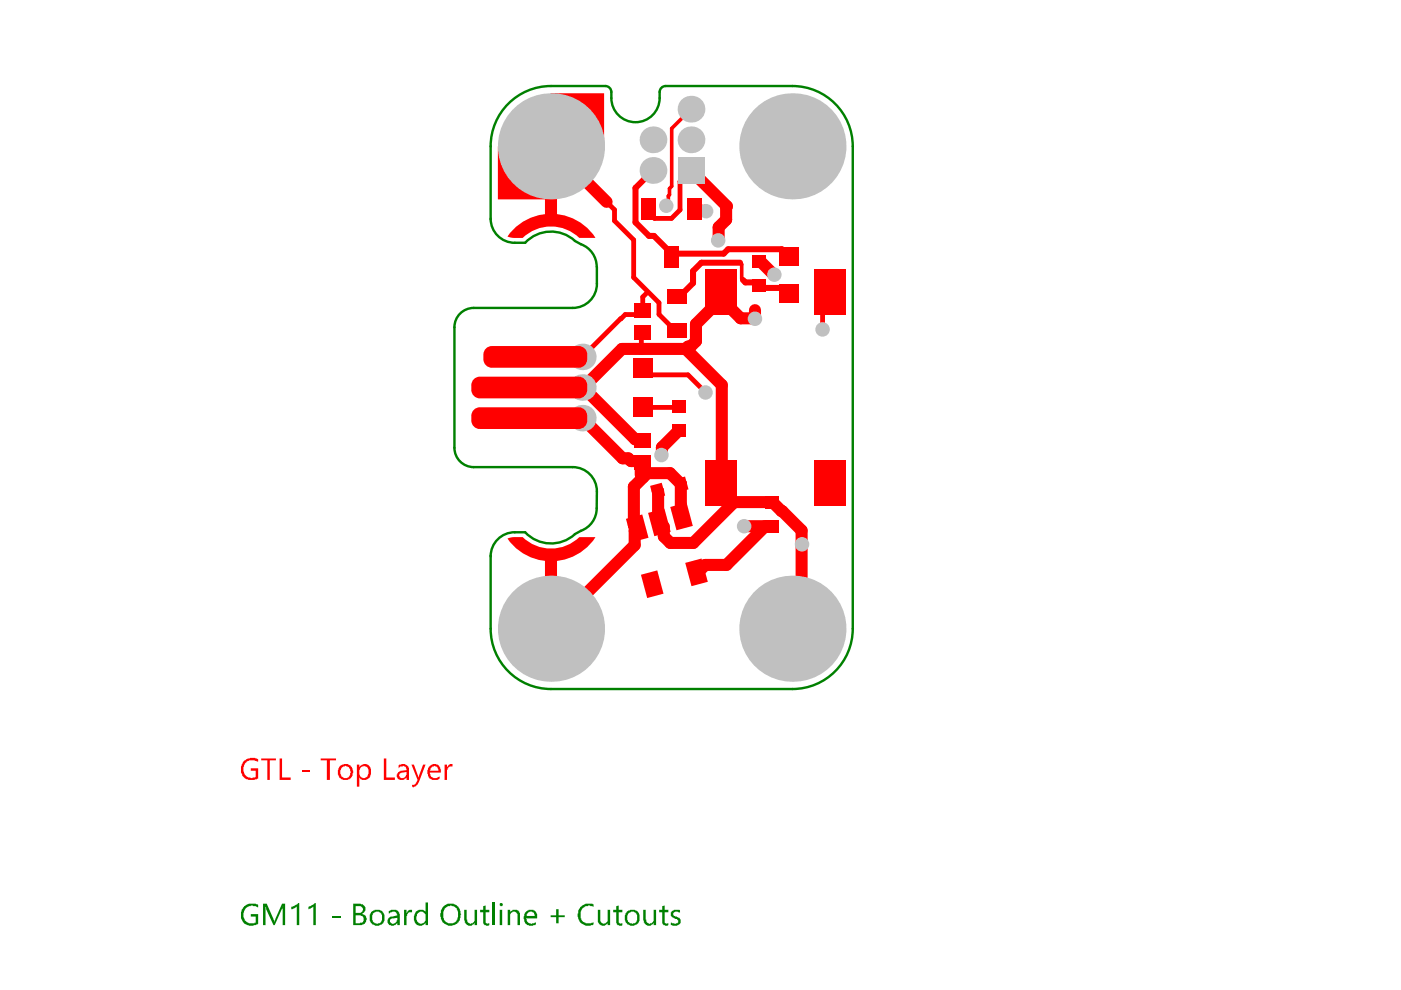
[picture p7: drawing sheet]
<svg xmlns="http://www.w3.org/2000/svg" width="297mm" height="210mm" viewBox="0 0 297 210" stroke-linecap="round" stroke-linejoin="round" font-family="sans-serif">
<g fill="none" stroke="#008000" stroke-width=".51">
<path d="M116.8 18.2h11.5M129.6 19.5v1.3M139.9 19.5v1.3M141.1 18.2h26.9M104 31v15.5M180.8 31v102.3M109.1 51.5h2.2M121.9 51.1l1.3 .7M126.5 56.6v3.6M96.3 69.4v25.5M100.4 65.3h21M100.4 99h21"/>
<path d="M104 117.8v15.5M109.1 112.9h2.2M123.2 112.5l-1.3 .7M126.5 104.2v3.6M168 146.1h-51.2"/>
</g>
<g fill="#008000">
<path d="M51.7 192.1h.2a2.77 2.77 0 0 1 2.8-.2v.5l-.6-.3a1.9 1.9 0 0 0-2.4 1.2 1.6 1.6 0 0 0 .6 2.1 1.95 1.95 0 0 0 1.9 .2v-1.3h-1v-.5h1.5v2.1h-.1a2.13 2.13 0 0 1-2.1 .2 2.22 2.22 0 0 1-1.4-2.7l.1-.5z"/>
<path d="M55.8 191.6h.8l1.5 3.8h.1l1.6-3.8h.7v4.5h-.6v-3.7l.2-.1h-.2v.3h-.1l-1.6 3.5h-.2l-1.7-3.8v3.8h-.5z"/>
<path d="M61.8 192.3l.6-.2v-.1l.7-.3 .1-.2h.2v4.6h-.5v-3.8l-.9 .5h-.2z"/>
<path d="M65.4 192.3l.5-.2v-.1l.7-.3 .1-.2h.3v4.6h-.6v-3.8l-.9 .5h-.1z"/>
<path d="M70.3 194.2h1.9v.4h-1.9z"/>
<path d="M85.7 192.9h.5v.7h.1a.76 .76 0 0 1 1.1-.7v.5a.76 .76 0 0 0-1.1 .8h-.1v1.9h-.5z"/>
<path d="M98.4 192.9h.5v2.1h.2a.89 .89 0 0 0 .6 .9l.5-.1 .4-.6v-2.3h.5v3.2h-.5v-.5a1.08 1.08 0 0 1-1.2 .7 1.08 1.08 0 0 1-.9-1.1l-.1-.1z"/>
<path d="M102.4 192.1l.6-.1v.9h.7v.5h-.7v2.2l.4 .2v.1l.3-.1v.3a.85 .85 0 0 1-.8 .1 .85 .85 0 0 1-.5-.8v-2h-.6v-.5h.6z"/>
<path d="M104.4 191.3h.5v4.8h-.5z"/>
<path d="M107.6 192.9h.6v.5a1.13 1.13 0 0 1 1.3-.5 1.13 1.13 0 0 1 .7 1.3v1.9h-.5v-1.8a.79 .79 0 0 0-.4-1 .79 .79 0 0 0-1 .4l-.1 .1v2.3h-.6z"/>
<path d="M117.9 192.8h.5v1.3h1.3v.4h-1.3v1.3h-.5v-1.3h-1.2v-.4h1.2z"/>
<path d="M123 192.4l.1-.1a2.34 2.34 0 0 1 2.7-.6v.6l-.5-.2a1.77 1.77 0 0 0-1.9 .7l-.2 .4a2.46 2.46 0 0 0 .3 2.2h.1a1.96 1.96 0 0 0 2.2 .1v.5a2.27 2.27 0 0 1-3.3-1.8v-.5h.1a1.32 1.32 0 0 1 .4-1.3z"/>
<path d="M126.8 192.9h.5v2.1a.73 .73 0 0 0 .4 .7 .73 .73 0 0 0 .9-.2l.2-.1v-2.5h.6v3.2h-.6v-.5a1 1 0 0 1-.8 .7 1 1 0 0 1-1-.5l-.2-.3z"/>
<path d="M130.7 192.1l.5-.1v.9h.8v.5h-.8v2.2l.4 .2v.1l.4-.1-.2 .5-.9-.2-.1-.3h-.1v-2.4h-.7v-.5h.7z"/>
<path d="M136.4 192.9h.5v2.1h.1a.89 .89 0 0 0 .7 .9l.5-.1 .4-.6v-2.3h.5v3.2h-.5v-.5a1.08 1.08 0 0 1-1.2 .7 1.08 1.08 0 0 1-.9-1.1l-.1-.1z"/>
<path d="M140.4 192.1l.5-.1v.9h.8v.5h-.8v2.2l.4 .2v.1l.4-.1v.3a.85 .85 0 0 1-.9 .1 .85 .85 0 0 1-.4-.8v-2h-.6v-.5h.6z"/>
<path d="M142.2 193.4h.2a1.32 1.32 0 0 1 1.8-.4v.6l-.4-.2a.6 .6 0 0 0-.9 0 .6 .6 0 0 0 0 .8h.2v.1a1.11 1.11 0 0 1 1.2 1.2v.1a1.42 1.42 0 0 1-2.1 .4v-.5l.3 .3h.5v.1h.3v-.1a.46 .46 0 0 0 .5-.5 .46 .46 0 0 0-.5-.5l-.2-.1a.96 .96 0 0 1-.9-1.3z"/>
<path d="M75.4 192.1v1.5h.7a.77 .77 0 0 0 .7-.5 .77 .77 0 0 0-.1-.8zM75.4 194.1v1.7h.9v-.2a.78 .78 0 0 0 .8-.5 .78 .78 0 0 0-.3-.9zM74.9 191.6h1.5l.3 .1a1.05 1.05 0 0 1 .5 1.7l-.5 .4h.1a1.06 1.06 0 0 1 .8 1.4l-.2 .7-.7 .2h-1.8z"/>
<path d="M79 193.7a1.6 1.6 0 0 0 .6 2.1 1.1 1.1 0 0 0 1.1-.3 1.1 1.1 0 0 0 .3-1.2 1.02 1.02 0 0 0-1.4-.9zM78.7 193.4l.1-.1a1.93 1.93 0 0 1 2.3 0 2.26 2.26 0 0 1-.1 2.7h-.1a1.6 1.6 0 0 1-1.9 0 1.6 1.6 0 0 1-.6-1.7v-.4z"/>
<path d="M82.7 195a.75 .75 0 0 0 .5 .8 .75 .75 0 0 0 .9-.4l.1-.8-1.1 .1zM82.4 193.2a1.77 1.77 0 0 1 2.2 .2l.2 .4v2.3h-.6v-.5a1.06 1.06 0 0 1-1.5 .6 1.06 1.06 0 0 1-.3-1.6l.4-.3 1.4-.2-.1-.3a.69 .69 0 0 0-1.2-.4l-.5 .3z"/>
<path d="M88.1 193.3h.2a1.27 1.27 0 0 1 1.9 .1v-2.1h.5v4.8h-.5v-.5a1.33 1.33 0 0 1-1.4 .7 1.33 1.33 0 0 1-1-1.2v-.9zM88.4 193.8v.3a1.29 1.29 0 0 0 .8 1.8l.8-.3 .1-.4h.1v-1.1a.97 .97 0 0 0-.7-.8 .97 .97 0 0 0-1 .4z"/>
<path d="M94.3 192.6a2.76 2.76 0 0 0 .2 2.9 1.73 1.73 0 0 0 2.4-.4 2.45 2.45 0 0 0-.4-2.8l-.4-.2a1.71 1.71 0 0 0-1.8 .5zM94 192.1a2.16 2.16 0 0 1 3.5 .8l.1 .4a3.2 3.2 0 0 1-.5 2.3 2.24 2.24 0 0 1-3.4-.2v-.2a2.29 2.29 0 0 1-.1-2.3z"/>
<path d="M106 191.6a.38 .38 0 0 1 .5-.1 .38 .38 0 0 1 .1 .5 .38 .38 0 0 1-.5 .1 .38 .38 0 0 1-.1-.5zM106 192.9h.5v3.2h-.5z"/>
<path d="M111.7 193.8v.4h-.2h1.9a.83 .83 0 0 0-.5-.8 .83 .83 0 0 0-1 .2zM111.3 193.6l.2-.3a1.34 1.34 0 0 1 1.5-.4 1.34 1.34 0 0 1 .9 1.2v.6h-2.4l.2 .1a1.02 1.02 0 0 0 1.4 1l.5-.3v.5a1.69 1.69 0 0 1-2.4-.6l-.2-1.1z"/>
<path d="M133.1 193.8v.1a1.29 1.29 0 0 0 .5 1.9h.2a1.12 1.12 0 0 0 1.1-.4 1.12 1.12 0 0 0 .2-1.2 .94 .94 0 0 0-.6-.8 .94 .94 0 0 0-1 .2zM132.9 193.3a1.87 1.87 0 0 1 2.6 .3v.1a1.96 1.96 0 0 1-.6 2.3 1.66 1.66 0 0 1-2-.2 1.66 1.66 0 0 1-.3-2z"/>
</g>
<g fill="none" stroke="#008000" stroke-width=".51">
<path d="M116.8 18.2a12.8 12.8 0 0 0-12.8 12.8M128.3 18.2a1.28 1.28 0 0 1 1.3 1.3M141.1 18.2a1.28 1.28 0 0 0-1.2 1.3M168 18.2a12.8 12.8 0 0 1 12.8 12.8M129.6 20.8a5.1 5.1 0 0 0 5.1 5.1 5.1 5.1 0 0 0 5.2-5.1M104 46.4a5.1 5.1 0 0 0 5.1 5.1M121.9 51.1a7.5 7.5 0 0 0-10.6 .4M123.2 51.8a5.1 5.1 0 0 1 3.3 4.8M100.4 65.3a4.1 4.1 0 0 0-4.1 4.1M126.6 60.2a5.1 5.1 0 0 1-5.2 5.1M96.3 94.9a4.1 4.1 0 0 0 4.1 4.1M121.4 99a5.1 5.1 0 0 1 5.1 5.2"/>
<path d="M109.1 112.8a5.1 5.1 0 0 0-5.1 5.2M111.3 112.9a7.5 7.5 0 0 0 10.6 .4M126.5 107.8a5.1 5.1 0 0 1-3.3 4.7M104 133.3a12.8 12.8 0 0 0 12.8 12.8M180.8 133.3a12.8 12.8 0 0 1-12.8 12.8"/>
</g>
<g fill="#f00">
<path d="M107.6 114.2l1.3-.3h1.9a8.6 8.6 0 0 0 12 0h3.5a11.2 11.2 0 0 1-18.7 .3z"/>
<path d="M109.4 48.1a11.2 11.2 0 0 1 16.9 2.3h-3.5a8.6 8.6 0 0 0-12 .1h-1.9l-1.3-.4z"/>
<path d="M105.6 31l11.2-11.2h11.3v11.7l-10.8 10.8h-11.7z"/>
</g>
<path d="M146.5 36.1l-2.3 2.4v6l-1.8 1.8h-3.6l-1.2-1.2v-.8M134.4 58.8l5.3 5.4v2.5l3.4 3.3h.5M136.3 70.4l-.3-.5v4.1" fill="none" stroke="#f00" stroke-width="1"/>
<path d="M138.4 36.1l-3.7 3.7v7.4l2.9 2.8h1l3.8 3.8M142.4 53.8h11l1-1h11.4l1.6 1.5M142.4 53.8v.7M156.9 55.7h-8.2l-1.8 1.8v2.5l-2.8 2.9h-.5M157.5 59.3l.5 .6h2.2l1.2 1.2h4.5l1.2 1.1h.3" fill="none" stroke="#f00" stroke-width="1.3"/>
<path d="M147.3 44.3v.4l2.4 .1M160.8 55.4h.4l3 2.8M152.9 63.4l-5.3 5.3v3.6l-1.2 1.2h-.5l-.5 .5M160.1 65.8v1.7M112.2 82.2h11.3M139.4 104l.1 6.5 1.2 1.2v2l1.4 1.4h4.9l8.7-8.6h8M144.5 109.5l-.1-.1v-6.8l-2.3-2.3h-4.8l-2.9 2.9v8.1l.7 .7-.5 .6v3l-17.8 17.7M155 104.5v2M147.7 121.4l.1 .2" fill="none" stroke="#f00" stroke-width="2.6"/>
<path d="M142.4 39.5l-.5 .5v1.3l-.2 .2v1.7l-.4 .4M156.9 55.7l.4 .4v3l.2 .2" fill="none" stroke="#f00" stroke-width=".77"/>
<circle cx="147.8" cy="121.6" r="1.28" fill="#f00"/>
<g fill="none" stroke="#f00" stroke-width="2.6">
<path d="M116.8 31l11.8 11.8M116.8 33.9v12.5M146.5 36.1l7.6 7.6-.1 .2v2.7l-1.6 1.6-.1 2.8M136 74h-4.1l-8.2 8.2M145.4 74l7.6 7.6v20.8l-.1 .1 2.1 2M152.9 61.8v1.6l4.1 4.1 3.1 .1M112.2 88.7h11.3l8.5 8.5h1.2l.6 .6h2.2l.3 .2-.5 .3v2.4M123.5 82.2h.2M123.7 82.2l11 11h1.1l.2 .2M144 91.4l-3.7 3.5-.1 1.6M116.8 118v15.3M157.8 111.6h5.9"/>
<path d="M162.2 111.6l-8.2 8.2h-4.5l-1.7 1.8M163.8 106.5l6.2 6v18.9l-2 1.9"/>
</g>
<path d="M128.6 42.8l1.7 1.7v2.3l4.1 4.1v7.9M136 66.3l-.4 .4h-3l-9.1 9M136.3 77.9l.1 .2h1.2v1.1l.2 .3h8.1l3.7 3.7M137.1 62.1l-.8 .9v3.2M175.9 61.8l-1.5 1.6v6.4M136 93.4h.3M144 86.3l-.2 .1h-7.5" fill="none" stroke="#f00" stroke-width="1"/>
<circle cx="158" cy="111.6" r="1.28" fill="#f00"/>
<path d="M146.3 23.4l-3.9 3.8v12.3" fill="none" stroke="#f00" stroke-width=".77"/>
<path d="M136 74h9.4" fill="none" stroke="#f00" stroke-width="2.6"/>
<g fill="#f00">
<path d="M51.5 161.6l.1-.1a2.69 2.69 0 0 1 3.1-.6v.6a3.2 3.2 0 0 0-2.2-.2 2.01 2.01 0 0 0 .3 3.5l.8 .2v-.2l.6-.1v-1.3h-1v-.5h1.5v2.1a2.22 2.22 0 0 1-1.9 .4 2.27 2.27 0 0 1-1.4-3.4z"/>
<path d="M55.4 160.8h3.1v.4h-1.3v4.2h-.5v-4.2h-1.3z"/>
<path d="M59.3 160.8h.5v4h1.8v.6h-2.3z"/>
<path d="M64 163.3h1.7v.4h-1.7z"/>
<path d="M68 160.8h3.2v.4h-1.3v4.2h-.6v-4.2h-1.3z"/>
<path d="M81.4 160.8h.5v4h1.8v.6h-2.3z"/>
<path d="M87.2 162.1h.6l1 2.7 .9-2.7h.5l-1.7 4.2a.7 .7 0 0 1-.7 .5v.1h-.3l-.1-.5h.5l.6-1z"/>
<path d="M94.3 162.1h.5v.7l.1-.3a1.05 1.05 0 0 1 1-.5v.6v-.1a.97 .97 0 0 0-1.1 1.2v1.7h-.5z"/>
<path d="M72.4 162.8a1.56 1.56 0 0 0 .3 2 1.04 1.04 0 0 0 1.5-.9l.2-.1v-.3h-.2a1.02 1.02 0 0 0-1.4-1zM71.9 162.6a1.64 1.64 0 0 1 2.7 .2l.2 .5a1.61 1.61 0 0 1-.8 1.9 1.62 1.62 0 0 1-1.9-.2 1.62 1.62 0 0 1-.3-1.8z"/>
<path d="M75.7 162.1h.5v.5a1.26 1.26 0 0 1 2.2 0h.1a2.13 2.13 0 0 1-.6 2.6 1.21 1.21 0 0 1-1.7-.4v2h-.5zM76.3 162.9l-.1 1.3a.96 .96 0 0 0 1.5 .5 1.58 1.58 0 0 0-.1-2.2l-.5-.1v.1h-.4z"/>
<path d="M84.8 163.9v.3h-.2a.72 .72 0 0 0 .7 .8 .72 .72 0 0 0 .8-.7h.1v-.6zM84.5 162.2a1.61 1.61 0 0 1 2.1 .3v.3h.1v2.6h-.5v-.6a1.12 1.12 0 0 1-1.2 .5 1.12 1.12 0 0 1-.9-1l.1-.4 .7-.5 1.3-.1-.1-.7-.6-.2-.1 .1a.7 .7 0 0 0-.9 .4z"/>
<path d="M91.3 162.9l-.2 .5h1.9v-.2a.92 .92 0 0 0-1.6-.4zM90.9 162.6a1.82 1.82 0 0 1 1.9-.5l.5 .7 .2 1h-2.4a1.09 1.09 0 0 0 .6 1.1 1.09 1.09 0 0 0 1.3-.2l.2-.1v.5a2.05 2.05 0 0 1-2.2-.1v-.2a2.02 2.02 0 0 1-.1-2.2z"/>
</g>
<g fill="#c0c0c0">
<circle cx="164.2" cy="58.2" r="1.54"/>
<circle cx="141.3" cy="43.6" r="1.54"/>
<circle cx="108.9" cy="82.2" r="1.54"/>
<circle cx="152.3" cy="51" r="1.54"/>
<circle cx="140.2" cy="96.5" r="1.54"/>
<circle cx="170.1" cy="115.4" r="1.54"/>
<circle cx="149.6" cy="83.2" r="1.54"/>
<circle cx="160.1" cy="67.6" r="1.54"/>
<circle cx="149.7" cy="44.8" r="1.54"/>
<circle cx="157.8" cy="111.6" r="1.54"/>
<circle cx="174.4" cy="69.8" r="1.54"/>
<circle cx="116.8" cy="133.3" r="11.3"/>
<circle cx="168" cy="133.3" r="11.3"/>
<circle cx="123.5" cy="88.7" r="2.81"/>
<circle cx="123.5" cy="82.2" r="2.81"/>
<circle cx="123.5" cy="75.7" r="2.81"/>
<circle cx="138.4" cy="36.1" r="2.84"/>
<circle cx="116.8" cy="31" r="11.3"/>
<circle cx="168" cy="31" r="11.3"/>
<circle cx="138.4" cy="29.6" r="2.84"/>
<circle cx="146.5" cy="29.6" r="2.84"/>
<circle cx="146.5" cy="23.1" r="2.84"/>
</g>
<path d="M143.7 33.3h5.6v5.7h-5.6z" fill-rule="evenodd" fill="#c0c0c0"/>
<g fill="#f00">
<path d="M165.3 60.3h4.1v3.9h-4.1z" fill-rule="evenodd"/>
<path d="M165.3 52.4h4.1v3.9h-4.1z" fill-rule="evenodd"/>
<path d="M99.9 81.7l1.8-1.8h21l1.8 1.8v1l-1.8 1.8h-21l-1.8-1.8z" fill-rule="evenodd"/>
<path d="M99.9 88.2l1.8-1.8h21l1.8 1.8v1l-1.8 1.8h-21l-1.8-1.8z" fill-rule="evenodd"/>
<path d="M102.5 75.2l1.8-1.8h18.4l1.8 1.8v1l-1.8 1.8h-18.4l-1.8-1.8z" fill-rule="evenodd"/>
<path d="M142.1 107.5l3.5-.9 1.3 4.9-3.5 .9z" fill-rule="evenodd"/>
<path d="M137.4 108.7l3.5-.9 1.3 5-3.5 .9z" fill-rule="evenodd"/>
<path d="M132.7 110l3.5-.9 1.3 4.9-3.5 .9z" fill-rule="evenodd"/>
<path d="M135.9 121.9l3.5-1 1.3 5-3.5 .9z" fill-rule="evenodd"/>
<path d="M145.3 119.3l3.4-.9 1.4 5-3.5 .9z" fill-rule="evenodd"/>
<path d="M137.8 103l2.5-.6 .7 2.7-2.4 .6z" fill-rule="evenodd"/>
<path d="M142.8 101.7l2.4-.7 .8 2.8-2.5 .6z" fill-rule="evenodd"/>
<path d="M159.4 54.1h2.9v2.6h-2.9z" fill-rule="evenodd"/>
<path d="M159.4 59.2h2.9v2.6h-2.9z" fill-rule="evenodd"/>
<path d="M140.9 52.2h3v4.6h-3z" fill-rule="evenodd"/>
<path d="M136 42h3.1v4.6h-3.1z" fill-rule="evenodd"/>
<path d="M145.7 42h3.1v4.6h-3.1z" fill-rule="evenodd"/>
<path d="M141.5 61.3h4.1v3.1h-4.1z" fill-rule="evenodd"/>
<path d="M141.5 68.5h4.1v3.1h-4.1z" fill-rule="evenodd"/>
<path d="M134.5 91.9h3.6v3h-3.6z" fill-rule="evenodd"/>
<path d="M134.5 96.5h3.6v3.1h-3.6z" fill-rule="evenodd"/>
<path d="M134.5 68.9h3.6v3h-3.6z" fill-rule="evenodd"/>
<path d="M134.5 64.3h3.6v3h-3.6z" fill-rule="evenodd"/>
<path d="M142.5 90.1h2.9v2.5h-2.9z" fill-rule="evenodd"/>
<path d="M142.5 85h2.9v2.5h-2.9z" fill-rule="evenodd"/>
<path d="M162.2 105.2h2.9v2.5h-2.9z" fill-rule="evenodd"/>
<path d="M162.2 110.3h2.9v2.5h-2.9z" fill-rule="evenodd"/>
<path d="M134.2 84.3h4.1v4.1h-4.1z" fill-rule="evenodd"/>
<path d="M134.2 75.9h4.1v4.1h-4.1z" fill-rule="evenodd"/>
<path d="M172.6 57h6.7v9.7h-6.7z" fill-rule="evenodd"/>
<path d="M149.6 57h6.6v9.7h-6.6z" fill-rule="evenodd"/>
<path d="M172.6 97.6h6.7v9.7h-6.7z" fill-rule="evenodd"/>
<path d="M149.6 97.6h6.6v9.7h-6.6z" fill-rule="evenodd"/>
</g>
<g fill="#f00">
<path d="M100.5 80.4l.8-.5h.4v1.8h-1.8l.1-.5z"/>
<path d="M99.9 82.7h1.8v1.8a1.8 1.8 0 0 1-1.8-1.8z"/>
<path d="M122.7 82.7h1.8a1.8 1.8 0 0 1-1.8 1.8z"/>
<path d="M122.7 79.9a1.8 1.8 0 0 1 1.8 1.8h-1.8z"/>
<path d="M100.5 86.9l.8-.5h.4v1.8h-1.8l.1-.5z"/>
<path d="M99.9 89.2h1.8v1.8a1.8 1.8 0 0 1-1.8-1.8z"/>
<path d="M122.7 89.2h1.8a1.8 1.8 0 0 1-1.8 1.8z"/>
<path d="M122.7 86.4a1.8 1.8 0 0 1 1.8 1.8h-1.8z"/>
<path d="M103 73.9l.8-.5h.5v1.8h-1.8l.1-.5z"/>
<path d="M102.5 76.2h1.8v1.8a1.8 1.8 0 0 1-1.8-1.8z"/>
<path d="M122.7 76.2h1.8a1.8 1.8 0 0 1-1.8 1.8z"/>
<path d="M122.7 73.4a1.8 1.8 0 0 1 1.8 1.8h-1.8z"/>
</g>
</svg>
